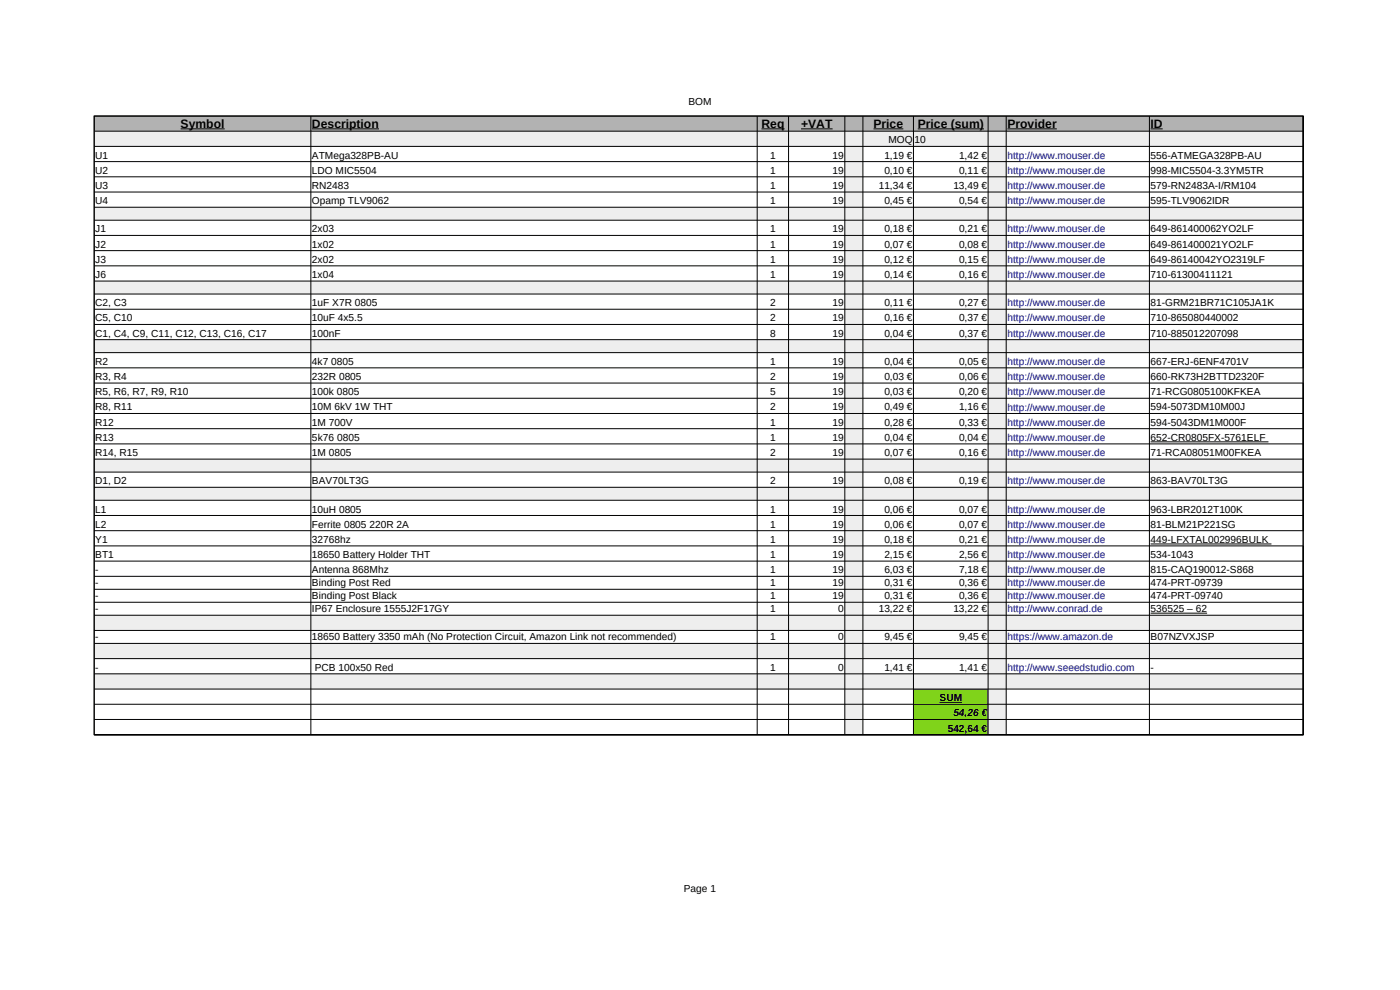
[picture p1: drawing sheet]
<svg xmlns="http://www.w3.org/2000/svg" width="297mm" height="210mm" viewBox="0 0 297 210" stroke-linecap="round" stroke-linejoin="round" font-family="sans-serif">
<defs><g id="words">
<g font-size="2.6">
<text x="38.3" y="27.1">Symbol</text>
<text x="66.2" y="27.1">Description</text>
<text x="161.5" y="27.1">Req</text>
<text x="169.9" y="27.1">+VAT</text>
<text x="185.3" y="27.1">Price</text>
<text x="194.7" y="27.1">Price (sum)</text>
<text x="213.7" y="27.1">Provider</text>
<text x="244.1" y="27.1">ID</text>
</g>
<g font-size="2.2">
<text x="146.1" y="22.3">BOM</text>
<text x="20.2" y="33.7">U1</text>
<text x="66.2" y="33.7">ATMega328PB-AU</text>
<text x="163.4" y="33.7">1</text>
<text x="176.6" y="33.7">19</text>
<text x="187.6" y="33.7">1,19 €</text>
<text x="188.5" y="30.2">MOQ</text>
<text x="194" y="30.4">10</text>
<text x="203.4" y="33.7">1,42 €</text>
<text x="244.1" y="33.7">556-ATMEGA328PB-AU</text>
<text x="20.2" y="36.9">U2</text>
<text x="20.2" y="40.1">U3</text>
<text x="66.2" y="36.9">LDO MIC5504</text>
<text x="66.2" y="40.1">RN2483</text>
<text x="163.4" y="36.9">1</text>
<text x="163.4" y="40.1">1</text>
<text x="176.6" y="36.9">19</text>
<text x="176.6" y="40.1">19</text>
<text x="186.4" y="40.1">11,34 €</text>
<text x="187.6" y="36.9">0,10 €</text>
<text x="202.2" y="40.1">13,49 €</text>
<text x="203.4" y="36.9">0,11 €</text>
<text x="244.1" y="36.9">998-MIC5504-3.3YM5TR</text>
<text x="244.1" y="40.1">579-RN2483A-I/RM104</text>
<text x="20.2" y="43.3">U4</text>
<text x="66.2" y="43.3">Opamp TLV9062</text>
<text x="163.4" y="43.3">1</text>
<text x="176.6" y="43.3">19</text>
<text x="187.6" y="43.3">0,45 €</text>
<text x="203.4" y="43.3">0,54 €</text>
<text x="244.1" y="43.3">595-TLV9062IDR</text>
<text x="20.2" y="49.3">J1</text>
<text x="20.2" y="52.5">J2</text>
<text x="66.2" y="49.3">2x03</text>
<text x="66.2" y="52.5">1x02</text>
<text x="163.4" y="49.3">1</text>
<text x="163.4" y="52.5">1</text>
<text x="176.6" y="49.3">19</text>
<text x="176.6" y="52.5">19</text>
<text x="187.6" y="49.3">0,18 €</text>
<text x="187.6" y="52.5">0,07 €</text>
<text x="203.4" y="49.3">0,21 €</text>
<text x="203.4" y="52.5">0,08 €</text>
<text x="244.1" y="49.3">649-861400062YO2LF</text>
<text x="244.1" y="52.5">649-861400021YO2LF</text>
<text x="20.2" y="55.8">J3</text>
<text x="20.2" y="59">J6</text>
<text x="66.2" y="55.8">2x02</text>
<text x="66.2" y="59">1x04</text>
<text x="163.4" y="55.8">1</text>
<text x="163.4" y="59">1</text>
<text x="176.6" y="55.8">19</text>
<text x="176.6" y="59">19</text>
<text x="187.6" y="55.8">0,12 €</text>
<text x="187.6" y="59">0,14 €</text>
<text x="203.4" y="55.8">0,15 €</text>
<text x="203.4" y="59">0,16 €</text>
<text x="244.1" y="55.8">649-86140042YO2319LF</text>
<text x="244.1" y="59">710-61300411121</text>
<text x="20.2" y="65">C2, C3</text>
<text x="66.2" y="65">1uF X7R 0805</text>
<text x="163.4" y="65">2</text>
<text x="176.6" y="65">19</text>
<text x="187.6" y="65">0,11 €</text>
<text x="203.4" y="65">0,27 €</text>
<text x="244.1" y="65">81-GRM21BR71C105JA1K</text>
<text x="20.2" y="68.2">C5, C10</text>
<text x="20.2" y="71.4">C1, C4, C9, C11, C12, C13, C16, C17</text>
<text x="66.2" y="68.2">10uF 4x5.5</text>
<text x="66.2" y="71.4">100nF</text>
<text x="163.4" y="68.2">2</text>
<text x="163.4" y="71.4">8</text>
<text x="176.6" y="68.2">19</text>
<text x="176.6" y="71.4">19</text>
<text x="187.6" y="68.2">0,16 €</text>
<text x="187.6" y="71.4">0,04 €</text>
<text x="203.4" y="68.2">0,37 €</text>
<text x="203.4" y="71.4">0,37 €</text>
<text x="244.1" y="68.2">710-865080440002</text>
<text x="244.1" y="71.4">710-885012207098</text>
<text x="20.2" y="77.4">R2</text>
<text x="66.2" y="77.4">4k7 0805</text>
<text x="163.4" y="77.4">1</text>
<text x="176.6" y="77.4">19</text>
<text x="187.6" y="77.4">0,04 €</text>
<text x="203.4" y="77.4">0,05 €</text>
<text x="244.1" y="77.4">667-ERJ-6ENF4701V</text>
<text x="20.2" y="80.6">R3, R4</text>
<text x="20.2" y="83.9">R5, R6, R7, R9, R10</text>
<text x="66.2" y="80.6">232R 0805</text>
<text x="66.2" y="83.9">100k 0805</text>
<text x="163.4" y="80.6">2</text>
<text x="163.4" y="83.9">5</text>
<text x="176.6" y="80.6">19</text>
<text x="176.6" y="83.9">19</text>
<text x="187.6" y="80.6">0,03 €</text>
<text x="187.6" y="83.9">0,03 €</text>
<text x="203.4" y="80.6">0,06 €</text>
<text x="203.4" y="83.9">0,20 €</text>
<text x="244.1" y="80.6">660-RK73H2BTTD2320F</text>
<text x="244.1" y="83.9">71-RCG0805100KFKEA</text>
<text x="20.2" y="87.1">R8, R11</text>
<text x="66.2" y="87.1">10M 6kV 1W THT</text>
<text x="163.4" y="87.1">2</text>
<text x="176.6" y="87.1">19</text>
<text x="187.6" y="87.1">0,49 €</text>
<text x="203.4" y="87.1">1,16 €</text>
<text x="244.1" y="87.1">594-5073DM10M00J</text>
<text x="20.2" y="90.3">R12</text>
<text x="20.2" y="93.5">R13</text>
<text x="66.2" y="90.3">1M 700V</text>
<text x="66.2" y="93.5">5k76</text>
<text x="71.5" y="93.5">0805</text>
<text x="163.4" y="90.3">1</text>
<text x="163.4" y="93.5">1</text>
<text x="176.6" y="90.3">19</text>
<text x="176.6" y="93.5">19</text>
<text x="187.6" y="90.3">0,28 €</text>
<text x="187.6" y="93.5">0,04 €</text>
<text x="203.4" y="90.3">0,33 €</text>
<text x="203.4" y="93.5">0,04 €</text>
<text x="244.1" y="90.3">594-5043DM1M000F</text>
<text x="244.1" y="93.5">652-CR0805FX-5761ELF</text>
<text x="20.2" y="96.8">R14, R15</text>
<text x="66.2" y="96.8">1M 0805</text>
<text x="163.4" y="96.8">2</text>
<text x="176.6" y="96.8">19</text>
<text x="187.6" y="96.8">0,07 €</text>
<text x="203.4" y="96.8">0,16 €</text>
<text x="244.1" y="96.8">71-RCA08051M00FKEA</text>
<text x="20.2" y="102.7">D1, D2</text>
<text x="66.2" y="102.7">BAV70LT3G</text>
<text x="163.4" y="102.7">2</text>
<text x="176.6" y="102.7">19</text>
<text x="187.6" y="102.7">0,08 €</text>
<text x="203.4" y="102.7">0,19 €</text>
<text x="244.1" y="102.7">863-BAV70LT3G</text>
<text x="20.2" y="108.7">L1</text>
<text x="20.2" y="111.9">L2</text>
<text x="66.2" y="108.7">10uH 0805</text>
<text x="66.2" y="111.9">Ferrite 0805 220R 2A</text>
<text x="163.4" y="108.7">1</text>
<text x="163.4" y="111.9">1</text>
<text x="176.6" y="108.7">19</text>
<text x="176.6" y="111.9">19</text>
<text x="187.6" y="108.7">0,06 €</text>
<text x="187.6" y="111.9">0,06 €</text>
<text x="203.4" y="108.7">0,07 €</text>
<text x="203.4" y="111.9">0,07 €</text>
<text x="244.1" y="108.7">963-LBR2012T100K</text>
<text x="244.1" y="111.9">81-BLM21P221SG</text>
<text x="20.2" y="115.2">Y1</text>
<text x="20.2" y="118.4">BT1</text>
<text x="66.2" y="115.2">32768hz</text>
<text x="66.2" y="118.4">18650 Battery Holder THT</text>
<text x="163.4" y="115.2">1</text>
<text x="163.4" y="118.4">1</text>
<text x="176.6" y="115.2">19</text>
<text x="176.6" y="118.4">19</text>
<text x="187.6" y="115.2">0,18 €</text>
<text x="187.6" y="118.4">2,15 €</text>
<text x="203.4" y="115.2">0,21 €</text>
<text x="203.4" y="118.4">2,56 €</text>
<text x="244.1" y="115.2">449-LFXTAL002996BULK</text>
<text x="244.1" y="118.4">534-1043</text>
<text x="20.2" y="121.6">-</text>
<text x="20.2" y="124.4">-</text>
<text x="66.2" y="121.6">Antenna 868Mhz</text>
<text x="66.2" y="124.4">Binding Post Red</text>
<text x="163.4" y="121.6">1</text>
<text x="163.4" y="124.4">1</text>
<text x="176.6" y="121.6">19</text>
<text x="176.6" y="124.4">19</text>
<text x="187.6" y="121.6">6,03 €</text>
<text x="187.6" y="124.4">0,31 €</text>
<text x="203.4" y="121.6">7,18 €</text>
<text x="203.4" y="124.4">0,36 €</text>
<text x="244.1" y="121.6">815-CAQ190012-S868</text>
<text x="244.1" y="124.4">474-PRT-09739</text>
<text x="20.2" y="127.1">-</text>
<text x="20.2" y="129.9">-</text>
<text x="66.2" y="127.1">Binding Post Black</text>
<text x="66.2" y="129.9">IP67 Enclosure 1555J2F17GY</text>
<text x="163.4" y="127.1">1</text>
<text x="163.4" y="129.9">1</text>
<text x="176.6" y="127.1">19</text>
<text x="177.8" y="129.9">0</text>
<text x="186.4" y="129.9">13,22 €</text>
<text x="187.6" y="127.1">0,31 €</text>
<text x="202.2" y="129.9">13,22 €</text>
<text x="203.4" y="127.1">0,36 €</text>
<text x="244.1" y="127.1">474-PRT-09740</text>
<text x="244.1" y="129.9">536525 – 62</text>
<text x="20.2" y="135.9">-</text>
<text x="66.2" y="135.9">18650 Battery 3350 mAh (No Protection Circuit, Amazon Link not recommended)</text>
<text x="163.4" y="135.9">1</text>
<text x="177.8" y="135.9">0</text>
<text x="187.6" y="135.9">9,45 €</text>
<text x="203.4" y="135.9">9,45 €</text>
<text x="244.1" y="135.9">B07NZVXJSP</text>
<text x="20.2" y="142.3">-</text>
<text x="66.8" y="142.3">PCB 100x50 Red</text>
<text x="163.4" y="142.3">1</text>
<text x="177.8" y="142.3">0</text>
<text x="187.6" y="142.3">1,41 €</text>
<text x="203.4" y="142.3">1,41 €</text>
<text x="244.1" y="142.3">-</text>
<text x="199.3" y="148.8">SUM</text>
<text x="201" y="155.2">542,64 €</text>
<text x="202.2" y="152">54,26 €</text>
<text x="145.1" y="189.2">Page 1</text>
</g>
<g font-size="2.2" fill="#000080">
<text x="213.7" y="33.7">http://www.mouser.de</text>
<text x="213.7" y="36.9">http://www.mouser.de</text>
<text x="213.7" y="40.1">http://www.mouser.de</text>
<text x="213.7" y="43.3">http://www.mouser.de</text>
<text x="213.7" y="49.3">http://www.mouser.de</text>
<text x="213.7" y="52.5">http://www.mouser.de</text>
<text x="213.7" y="55.8">http://www.mouser.de</text>
<text x="213.7" y="59">http://www.mouser.de</text>
<text x="213.7" y="65">http://www.mouser.de</text>
<text x="213.7" y="68.2">http://www.mouser.de</text>
<text x="213.7" y="71.4">http://www.mouser.de</text>
<text x="213.7" y="77.4">http://www.mouser.de</text>
<text x="213.7" y="80.6">http://www.mouser.de</text>
<text x="213.7" y="83.9">http://www.mouser.de</text>
<text x="213.7" y="87.1">http://www.mouser.de</text>
<text x="213.7" y="90.3">http://www.mouser.de</text>
<text x="213.7" y="93.5">http://www.mouser.de</text>
<text x="213.7" y="96.8">http://www.mouser.de</text>
<text x="213.7" y="102.7">http://www.mouser.de</text>
<text x="213.7" y="108.7">http://www.mouser.de</text>
<text x="213.7" y="111.9">http://www.mouser.de</text>
<text x="213.7" y="115.2">http://www.mouser.de</text>
<text x="213.7" y="118.4">http://www.mouser.de</text>
<text x="213.7" y="121.6">http://www.mouser.de</text>
<text x="213.7" y="124.4">http://www.mouser.de</text>
<text x="213.7" y="127.1">http://www.mouser.de</text>
<text x="213.7" y="129.9">http://www.conrad.de</text>
<text x="213.7" y="135.9">https://www.amazon.de</text>
<text x="213.7" y="142.3">http://www.seeedstudio.com</text>
</g>
</g></defs>
<path d="M20 24.6h256.5v3.2h-256.5z" fill-rule="evenodd" fill="#b2b2b2"/>
<g fill="#eee">
<path d="M20 27.8h256.5v3.3h-256.5z" fill-rule="evenodd"/>
<path d="M179.2 31.1h3.9v12.9h-3.9z" fill-rule="evenodd"/>
<path d="M209.6 31.1h3.9v12.9h-3.9z" fill-rule="evenodd"/>
<path d="M20 44h256.5v2.7h-256.5z" fill-rule="evenodd"/>
<path d="M179.2 46.7h3.9v12.9h-3.9z" fill-rule="evenodd"/>
<path d="M209.6 46.7h3.9v12.9h-3.9z" fill-rule="evenodd"/>
<path d="M20 59.6h256.5v2.8h-256.5z" fill-rule="evenodd"/>
<path d="M179.2 62.4h3.9v9.7h-3.9z" fill-rule="evenodd"/>
<path d="M209.6 62.4h3.9v9.7h-3.9z" fill-rule="evenodd"/>
<path d="M20 72.1h256.5v2.7h-256.5z" fill-rule="evenodd"/>
<path d="M179.2 74.8h3.9v16.1h-3.9z" fill-rule="evenodd"/>
<path d="M209.6 74.8h3.9v16.1h-3.9z" fill-rule="evenodd"/>
<path d="M179.2 90.9h3.9v3.3h-3.9z" fill-rule="evenodd"/>
<path d="M209.6 90.9h3.9v3.3h-3.9z" fill-rule="evenodd"/>
<path d="M179.2 94.2h3.9v3.2h-3.9z" fill-rule="evenodd"/>
<path d="M209.6 94.2h3.9v3.2h-3.9z" fill-rule="evenodd"/>
<path d="M20 97.4h256.5v2.8h-256.5z" fill-rule="evenodd"/>
<path d="M179.2 100.1h3.9v3.3h-3.9z" fill-rule="evenodd"/>
<path d="M209.6 100.1h3.9v3.3h-3.9z" fill-rule="evenodd"/>
<path d="M20 103.4h256.5v2.7h-256.5z" fill-rule="evenodd"/>
<path d="M179.2 106.1h3.9v6.5h-3.9z" fill-rule="evenodd"/>
<path d="M209.6 106.1h3.9v6.5h-3.9z" fill-rule="evenodd"/>
<path d="M179.2 112.6h3.9v3.2h-3.9z" fill-rule="evenodd"/>
<path d="M209.6 112.6h3.9v3.2h-3.9z" fill-rule="evenodd"/>
<path d="M179.2 115.8h3.9v14.7h-3.9z" fill-rule="evenodd"/>
<path d="M209.6 115.8h3.9v14.7h-3.9z" fill-rule="evenodd"/>
<path d="M20 130.5h256.5v3.2h-256.5z" fill-rule="evenodd"/>
<path d="M179.2 133.7h3.9v2.8h-3.9z" fill-rule="evenodd"/>
<path d="M209.6 133.7h3.9v2.8h-3.9z" fill-rule="evenodd"/>
<path d="M20 136.5h256.5v3.2h-256.5z" fill-rule="evenodd"/>
<path d="M179.2 139.7h3.9v3.2h-3.9z" fill-rule="evenodd"/>
<path d="M209.6 139.7h3.9v3.2h-3.9z" fill-rule="evenodd"/>
<path d="M20 142.9h256.5v3.3h-256.5z" fill-rule="evenodd"/>
<path d="M179.2 146.2h3.9v3.2h-3.9z" fill-rule="evenodd"/>
</g>
<path d="M193.8 146.2h15.8v3.2h-15.8z" fill-rule="evenodd" fill="#81d41a"/>
<g fill="#eee">
<path d="M209.6 146.2h3.9v3.2h-3.9z" fill-rule="evenodd"/>
<path d="M179.2 149.4h3.9v3.2h-3.9z" fill-rule="evenodd"/>
</g>
<path d="M193.8 149.4h15.8v3.2h-15.8z" fill-rule="evenodd" fill="#81d41a"/>
<g fill="#eee">
<path d="M209.6 149.4h3.9v3.2h-3.9z" fill-rule="evenodd"/>
<path d="M179.2 152.6h3.9v3.3h-3.9z" fill-rule="evenodd"/>
</g>
<path d="M193.8 152.6h15.8v3.3h-15.8z" fill-rule="evenodd" fill="#81d41a"/>
<path d="M209.6 152.6h3.9v3.3h-3.9z" fill-rule="evenodd" fill="#eee"/>
<g fill="none" stroke="#000" stroke-width=".21">
<path d="M20 24.6h256.5v131.3h-256.5zM20 27.8h256.5M20 31.1h256.5M20 34.3h256.5M20 37.5h256.5M38.3 27.3h9.4M65.9 24.6v131.2M66.2 27.3h14.2M160.6 24.6v131.2M161.5 27.3h4.9M167.3 24.6v131.2M169.9 27.3h6.7"/>
<path d="M179.2 24.6v131.2M183.1 24.6v131.2M185.3 27.3h6.3M193.8 24.6v131.2M194.7 27.3h14M209.6 24.6v131.2M213.5 24.6v131.2M213.7 27.3h10.5M243.8 24.6v131.2M244.1 27.3h2.6M20 40.7h256.5M20 44h256.5"/>
<path d="M20 46.7h256.5M20 49.9h256.5M20 53.2h256.5M20 56.4h256.5M20 59.6h256.5M20 62.4h256.5M20 65.6h256.5M20 68.8h256.5M20 72.1h256.5M20 74.8h256.5M20 78h256.5M20 81.3h256.5"/>
<path d="M20 84.5h256.5M20 87.7h256.5M20 90.9h256.5M20 94.2h256.5M20 97.4h256.5M244.1 93.7h25M20 100.1h256.5M20 103.4h256.5M20 106.1h256.5M20 109.3h256.5M20 112.6h256.5M20 115.8h256.5"/>
<path d="M20 119h256.5M244.1 115.4h25.6M20 122.3h256.5M20 125h256.5M20 127.8h256.5M20 130.5h256.5M20 133.7h256.5M20 136.5h256.5M20 139.7h256.5M244.1 130.1h12M20 142.9h256.5M20 146.2h256.5"/>
<path d="M20 149.4h256.5M20 152.6h256.5M199.3 149h4.8"/>
</g>
<use href="#words"/>
</svg>
